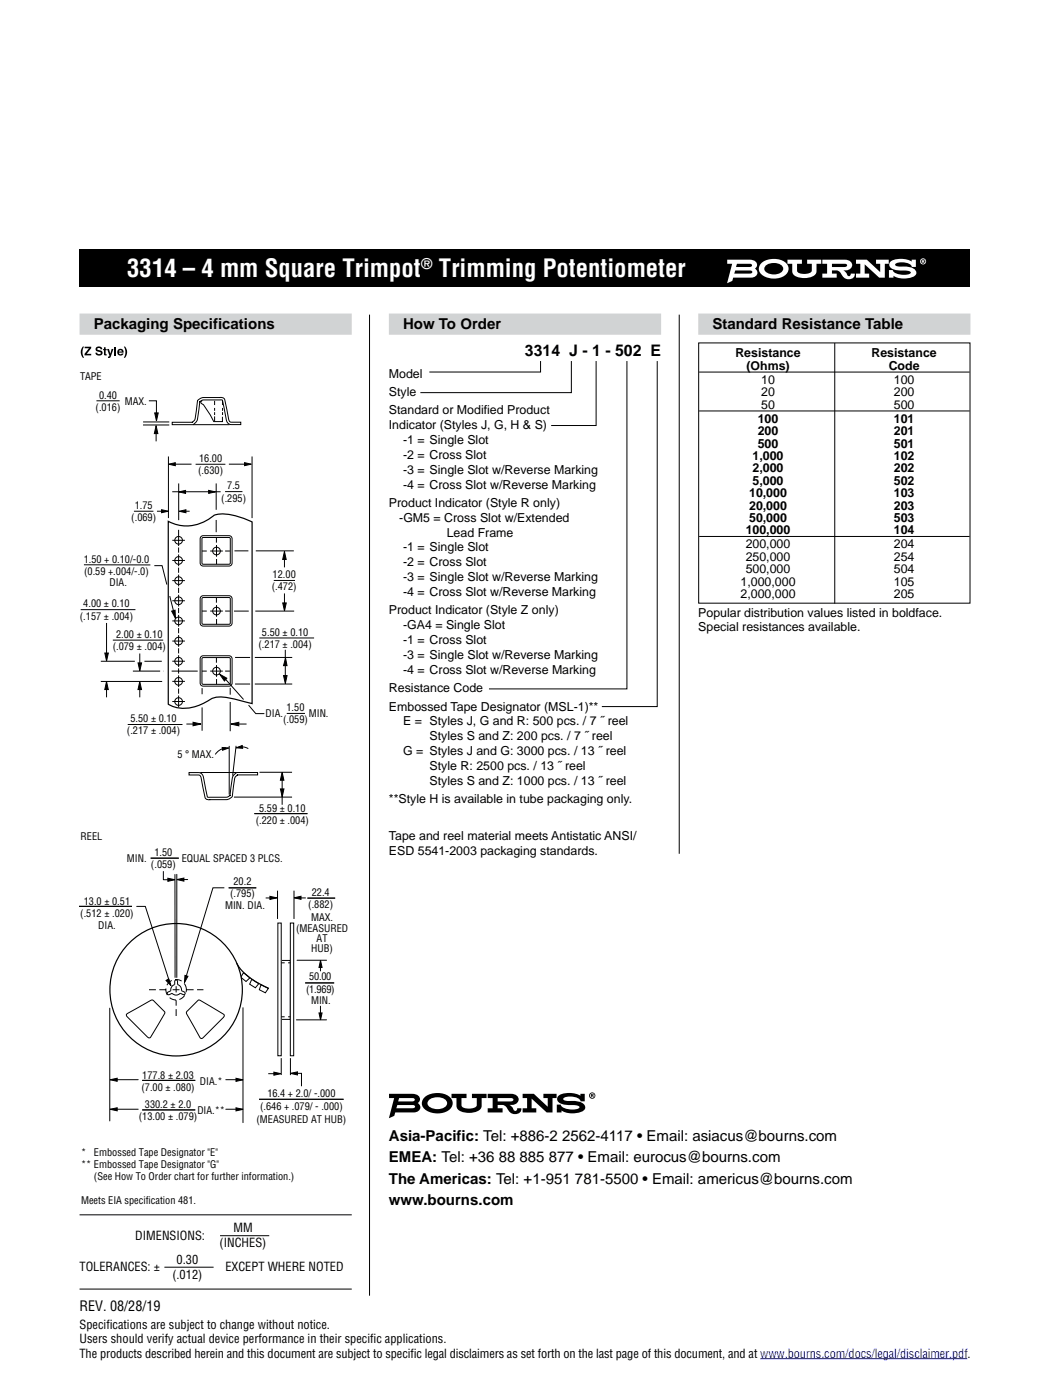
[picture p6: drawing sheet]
<svg xmlns="http://www.w3.org/2000/svg" width="210mm" height="279mm" viewBox="0 0 210 279" stroke-linecap="round" stroke-linejoin="round" font-family="sans-serif">
<defs><g id="words">
<g font-size="4.9" fill="#fff">
<text x="25.4" y="55.3">3314 – 4 mm Square Trimpot</text>
<text x="87.6" y="55.3">Trimming Potentiometer</text>
</g>
<text font-size="3.2" x="104.8" y="71">3314 J - 1 - 502 E</text>
<g font-size="3">
<text x="18.7" y="65.7">Packaging Specifications</text>
<text x="80.4" y="65.7">How To Order</text>
<text x="142.2" y="65.7">Standard Resistance Table</text>
<text x="77.6" y="227.7">Asia-Pacific: Tel: +886-2 2562-4117 • Email: asiacus@bourns.com</text>
<text x="77.6" y="232">EMEA: Tel: +36 88 885 877 • Email: eurocus@bourns.com</text>
<text x="77.6" y="236.3">The Americas: Tel: +1-951 781-5500 • Email: americus@bourns.com</text>
<text x="77.6" y="240.6">www.bourns.com</text>
</g>
<text font-size="2.9" fill="#fff" x="84" y="53.7">®</text>
<text font-size="2.8" x="15.9" y="261.6">REV. 08/28/19</text>
<g font-size="2.5">
<text x="146.8" y="71.3">Resistance</text>
<text x="173.9" y="71.3">Resistance</text>
<text x="77.6" y="75.3">Model</text>
<text x="149" y="73.8">(Ohms)</text>
<text x="151.9" y="76.6">10</text>
<text x="177.4" y="73.8">Code</text>
<text x="178.4" y="76.6">100</text>
<text x="77.6" y="79">Style</text>
<text x="77.6" y="82.7">Standard or Modified Product</text>
<text x="151.9" y="79.1">20</text>
<text x="151.9" y="81.6">50</text>
<text x="178.4" y="79.1">200</text>
<text x="178.4" y="81.6">500</text>
<text x="77.6" y="85.6">Indicator (Styles J, G, H &amp; S)</text>
<text x="80.4" y="88.6">-1 = Single Slot</text>
<text x="151.2" y="84.4">100</text>
<text x="151.2" y="86.9">200</text>
<text x="151.2" y="89.3">500</text>
<text x="178.4" y="84.4">101</text>
<text x="178.4" y="86.9">201</text>
<text x="178.4" y="89.3">501</text>
<text x="80.4" y="91.6">-2 = Cross Slot</text>
<text x="80.4" y="94.5">-3 = Single Slot w/Reverse Marking</text>
<text x="150.2" y="91.8">1,000</text>
<text x="150.2" y="94.3">2,000</text>
<text x="178.4" y="91.8">102</text>
<text x="178.4" y="94.3">202</text>
<text x="77.6" y="101.2">Product Indicator (Style R only)</text>
<text x="80.4" y="97.5">-4 = Cross Slot w/Reverse Marking</text>
<text x="149.5" y="99.2">10,000</text>
<text x="149.5" y="101.7">20,000</text>
<text x="150.2" y="96.7">5,000</text>
<text x="178.4" y="96.7">502</text>
<text x="178.4" y="99.2">103</text>
<text x="178.4" y="101.7">203</text>
<text x="79.7" y="104.1">-GM5 = Cross Slot w/Extended</text>
<text x="89.2" y="107.1">Lead Frame</text>
<text x="148.8" y="106.6">100,000</text>
<text x="149.5" y="104.2">50,000</text>
<text x="178.4" y="106.6">104</text>
<text x="178.4" y="104.2">503</text>
<text x="80.4" y="110.1">-1 = Single Slot</text>
<text x="80.4" y="113">-2 = Cross Slot</text>
<text x="148.8" y="109.4">200,000</text>
<text x="148.8" y="111.9">250,000</text>
<text x="178.4" y="109.4">204</text>
<text x="178.4" y="111.9">254</text>
<text x="80.4" y="116">-3 = Single Slot w/Reverse Marking</text>
<text x="80.4" y="118.9">-4 = Cross Slot w/Reverse Marking</text>
<text x="147.8" y="116.9">1,000,000</text>
<text x="147.8" y="119.3">2,000,000</text>
<text x="148.8" y="114.4">500,000</text>
<text x="178.4" y="116.9">105</text>
<text x="178.4" y="114.4">504</text>
<text x="178.4" y="119.3">205</text>
<text x="77.6" y="122.6">Product Indicator (Style Z only)</text>
<text x="80.4" y="125.6">-GA4 = Single Slot</text>
<text x="139.3" y="123.2">Popular distribution values listed in boldface.</text>
<text x="139.3" y="125.9">Special resistances available.</text>
<text x="80.4" y="128.5">-1 = Cross Slot</text>
<text x="80.4" y="131.5">-3 = Single Slot w/Reverse Marking</text>
<text x="80.4" y="134.5">-4 = Cross Slot w/Reverse Marking</text>
<text x="77.6" y="138.1">Resistance Code</text>
<text x="77.6" y="141.8">Embossed Tape Designator (MSL-1)**</text>
<text x="80.4" y="144.8">E = Styles J, G and R: 500 pcs. / 7 ˝ reel</text>
<text x="85.7" y="147.7">Styles S and Z: 200 pcs. / 7 ˝ reel</text>
<text x="80.4" y="150.7">G = Styles J and G: 3000 pcs. / 13 ˝ reel</text>
<text x="85.7" y="153.7">Style R: 2500 pcs. / 13 ˝ reel</text>
<text x="77.6" y="160.3">**Style H is available in tube packaging only.</text>
<text x="85.7" y="156.6">Styles S and Z: 1000 pcs. / 13 ˝ reel</text>
<text x="77.6" y="167.6">Tape and reel material meets Antistatic ANSI/</text>
<text x="77.6" y="170.6">ESD 5541-2003 packaging standards.</text>
<text x="46.6" y="246">MM</text>
<text x="27" y="247.4">DIMENSIONS:</text>
<text x="43.8" y="248.9">(INCHES)</text>
<text x="15.9" y="253.7">TOLERANCES: ±</text>
<text x="34.4" y="255.2">(.012)</text>
<text x="35.2" y="252.2">0.30</text>
<text x="45" y="253.7">EXCEPT WHERE NOTED</text>
<text x="15.9" y="265.3">Specif</text>
<text x="15.9" y="268.1">Users should verify actual device performance in their specif</text>
<text x="21.2" y="265.3">ications are subject to change without notice.</text>
<text x="73.9" y="268.1">ic applications.</text>
<text x="15.9" y="270.9">The products described herein and this document are subject to specif</text>
<text x="81.9" y="270.9">ic legal disclaimers as set forth on the last page of this document, and at www.bourns.com/docs/legal/disclaimer.pdf.</text>
</g>
<g font-size="2.1">
<text x="16" y="75.8">TAPE</text>
<text x="19.1" y="82">(.016)</text>
<text x="19.8" y="79.6">0.40</text>
<text x="24.9" y="80.8">MAX.</text>
<text x="39.6" y="94.6">(.630)</text>
<text x="39.7" y="92.2">16.00</text>
<text x="26.9" y="101.6">1.75</text>
<text x="44.2" y="100.1">(.295)</text>
<text x="45.4" y="97.7">7.5</text>
<text x="26.2" y="104">(.069)</text>
<text x="16.7" y="112.3">1.50 + 0.10/-0.0</text>
<text x="16.8" y="114.7">(0.59 +.004/-.0)</text>
<text x="21.8" y="117">DIA.</text>
<text x="54.2" y="117.8">(.472)</text>
<text x="54.4" y="115.4">12.00</text>
<text x="15.9" y="123.6">(.157 ± .004)</text>
<text x="16.6" y="121.2">4.00 ± 0.10</text>
<text x="22.5" y="129.7">(.079 ± .004)</text>
<text x="23.2" y="127.3">2.00 ± 0.10</text>
<text x="51.6" y="129.3">(.217 ± .004)</text>
<text x="52.3" y="126.9">5.50 ± 0.10</text>
<text x="53" y="143.2">DIA.</text>
<text x="57.2" y="142">1.50</text>
<text x="61.6" y="143.2">MIN.</text>
<text x="25.3" y="146.5">(.217 ± .004)</text>
<text x="26" y="144.1">5.50 ± 0.10</text>
<text x="56.5" y="144.4">(.059)</text>
<text x="35.4" y="151.2">5 ° MAX.</text>
<text x="16.1" y="167.7">REEL</text>
<text x="51" y="164.5">(.220 ± .004)</text>
<text x="51.7" y="162.1">5.59 ± 0.10</text>
<text x="25.3" y="172.1">MIN.</text>
<text x="30.1" y="173.3">(.059)</text>
<text x="30.8" y="170.9">1.50</text>
<text x="36.3" y="172.1">EQUAL SPACED 3 PLCS.</text>
<text x="45.9" y="179.1">(.795)</text>
<text x="46.6" y="176.7">20.2</text>
<text x="62.2" y="178.9">22.4</text>
<text x="16" y="183">(.512 ± .020)</text>
<text x="16.7" y="180.6">13.0 ± 0.51</text>
<text x="19.6" y="185.4">DIA.</text>
<text x="44.9" y="181.4">MIN. DIA.</text>
<text x="59.1" y="185.9">(MEASURED</text>
<text x="61.5" y="181.3">(.882)</text>
<text x="62.1" y="183.9">MAX.</text>
<text x="62.1" y="190">HUB)</text>
<text x="63.2" y="188">AT</text>
<text x="61.7" y="195.7">50.00</text>
<text x="61.1" y="198.1">(1.969)</text>
<text x="62.1" y="200.3">MIN.</text>
<text x="28.4" y="215.3">177.8 ± 2.03</text>
<text x="28.2" y="217.7">(7.00 ± .080)</text>
<text x="28.9" y="221.2">330.2 ± 2.0</text>
<text x="39.9" y="216.5">DIA.*</text>
<text x="51.9" y="221.6">(.646 + .079/ - .000)</text>
<text x="53.4" y="219">16.4 + 2.0/ -.000</text>
<text x="27.7" y="223.6">(13.00 ± .079)</text>
<text x="39.4" y="222.3">DIA.**</text>
<text x="51.2" y="224.1">(MEASURED AT HUB)</text>
<text x="16.2" y="230.6">*</text>
<text x="16.2" y="233.1">** Embossed Tape Designator &quot;G&quot;</text>
<text x="18.7" y="230.6">Embossed Tape Designator &quot;E&quot;</text>
<text x="18.7" y="235.5">(See How To Order chart for further information.)</text>
<text x="16.2" y="240.3">Meets EIA specification 481.</text>
</g>
</g></defs>
<path d="M15.9 49.7h177.8v7.5h-177.8z" fill="#000"/>
<g fill="#fff">
<path d="M157.2 51.8h2.8v.8h-.9v1.4a1.59 1.59 0 0 0 1.8 .6 1.04 1.04 0 0 0 1.1-.6v-1.4h-.9v-.8h2.8v.8h-.9v1.6a2.1 2.1 0 0 1-2.4 1.3 2.91 2.91 0 0 1-2.4-.9l-.1-2h-.9z"/>
<path d="M170.8 51.8h2.2l2.7 2.5v-1.7h-.9v-.8h2.6v.8h-.8v2.8h-1.1l-2.9-2.6v1.8h.9v.8h-2.7v-.8h.9v-2h-.9z"/>
<path d="M177.9 52.1a4.5 4.5 0 0 1 4 .1v-.4h.9v1.5h-.8a2.21 2.21 0 0 0-2.7-.9l-.6 .3v.2l.5 .3h1a2.68 2.68 0 0 1 2.6 .9 .91 .91 0 0 1-.8 1.2 4.4 4.4 0 0 1-3.7-.3v.4h-.9v-1.5h.8a2.17 2.17 0 0 0 2.2 .9l1.1-.1 .3-.3a2.62 2.62 0 0 0-2.3-.4 2.54 2.54 0 0 1-1.9-.8l-.1-.4 .1-.4z"/>
<path d="M184.1 51.9v.2h.2v-.1zM184 51.8l.4 .1v.3l.1 .3h-.2l-.1-.3-.1 .3h-.1zM183.8 52.2a.47 .47 0 0 0 .9 0 .47 .47 0 0 0-.9 0zM183.6 52.2a.61 .61 0 0 1 1.2 0 .61 .61 0 0 1-1.2 0z"/>
<path d="M146.7 54h3h.3l.1 .3-.1 .2-.5 .1h-3zM147.1 52.6h2.6l.4 .3-.2 .3-.4 .1h-2.6zM145.1 51.8v.8h1l-1 3.9 1-.4 .2-.7h3.6a.99 .99 0 0 0 1.2-.6 .99 .99 0 0 0-.4-1.2 .93 .93 0 0 0 .4-1 .93 .93 0 0 0-.9-.7z"/>
<path d="M152.9 53a2.59 2.59 0 0 1 3.3 .3 1.1 1.1 0 0 1-1.1 1.4 2 2 0 0 1-2.6-1zM152 52.4a1.58 1.58 0 0 0-.5 1.6 1.58 1.58 0 0 0 1.1 1.2 3.8 3.8 0 0 0 4.5-.7 1.72 1.72 0 0 0-1.3-2.6 4.2 4.2 0 0 0-3.8 .5z"/>
<path d="M166 52.6h2.6l.5 .3-.2 .3-.4 .1h-2.5zM164.1 51.8v.8h1v2h-1v.8h2.9v-.8h-1v-.6a1.55 1.55 0 0 1 2 .9 1.42 1.42 0 0 0 2.6 .1v-.4h-.8l-.1 .3-.2 .2a.59 .59 0 0 1-.6-.6l-.6-.5a1.27 1.27 0 0 0 1.7-1.4 1.39 1.39 0 0 0-1.4-.8z"/>
</g>
<path d="M15.9 64.7h54.3" fill="none" stroke="#d1d3d4" stroke-width="4.2" stroke-linecap="butt"/>
<path d="M33.6 104a8.1 8.1 0 0 0 9.1-1.2 10.4 10.4 0 0 1 7 1.1l.6 .3v36.2a24.1 24.1 0 0 0-7-1.3l-.7 .2a12.6 12.6 0 0 1-5.8 2.1 5.6 5.6 0 0 1-3.2-.9z" fill="none" stroke="#000" stroke-width=".24"/>
<g fill="none" stroke="#000" stroke-width=".2">
<path d="M33.6 91.1v12.3M33.6 92.6l1.4-.3v.6zM34.7 92.6h3.5M45.7 92.6h3.5M48.8 92.3l1.4 .3-1.4 .3zM50.3 91.1v12.3M34.4 107.8h2.5M34.4 111.9h2.5M34.4 115.9h2.5M34.4 119.9h2.5M35.6 109.3v1M35.6 113.3v1"/>
<path d="M35.6 117.3v1M35.6 105.7v3.3M35.6 110.7v2.3M35.6 114.7v2.3M35.6 118.7v2.3M40.1 119.1l.5-.2h5.1l.4 .2 .2 .4v4.8l-.2 .5-.4 .2h-5.1l-.5-.2-.2-.5v-4.8zM40.1 107.1l.5-.2h5.1l.4 .2 .2 .4v4.9l-.2 .4-.4 .2h-5.1l-.5-.2-.2-.4v-4.9zM40.3 110h1M40.4 119.3h5.5v5.2h-5.5zM40.4 107.3h5.5v5.2h-5.5zM41.9 110h2.6M43.2 107.3v1"/>
<path d="M43.2 119.2v1.1M43.2 108.8v2.3M43.2 111.6v1M44.9 110h1M46.8 109.9h2.8M51 109.9h7.6M56.8 110.1l.3 1.6h-.7zM56.8 111.2v2M56.8 118.4v2.3M34.4 123.9h2.5M34.4 127.9h2.5M34.4 132h2.5"/>
<path d="M34.4 136h2.5M35.6 121.3v1.1M35.6 125.3v1.1M35.6 129.4v1M35.6 133.4v1M35.6 137.4v1M35.6 122.7v2.4M35.6 126.7v2.4M35.6 130.8v2.3M35.6 134.8v2.3M35.6 138.8v2.3M40.1 131.1l.5-.2h5.1l.4 .2 .2 .4v4.8l-.2 .5-.4 .1h-5.1l-.5-.1-.2-.5v-4.8z"/>
<path d="M40.3 133.9h1M40.3 122h1M40.3 137.3v1.2M40.4 131.3h5.5v5.2h-5.5zM41.9 133.9h2.6M41.9 122h2.6M43.2 131.2v1.1M43.2 120.8v2.3M43.2 132.7v2.4M43.2 123.5v1.1M43.2 135.5v1M44.9 133.9h1"/>
<path d="M44.9 122h1M45.9 137.3v1.3M46.7 122h2.9M51 122h7.7M56.4 120.3h.7l-.3 1.6zM34.4 140h2.5M37.2 144.5h1.7M38.5 144.1l1.6 .4-1.6 .3zM40.3 141.2v4.6M45.9 140.1v5.8M46.1 144.5l1.6-.4v.8zM47.2 144.5h2"/>
<circle cx="35.6" cy="115.9" r=".76"/>
<circle cx="35.6" cy="111.9" r=".76"/>
<circle cx="35.6" cy="107.8" r=".76"/>
<circle cx="35.6" cy="119.9" r=".76"/>
<circle cx="43.2" cy="110" r=".76"/>
<circle cx="35.6" cy="123.9" r=".76"/>
<circle cx="35.6" cy="132" r=".76"/>
<circle cx="35.6" cy="136" r=".76"/>
<circle cx="35.6" cy="127.9" r=".76"/>
<circle cx="43.2" cy="133.9" r=".76"/>
<circle cx="43.2" cy="122" r=".76"/>
<circle cx="35.6" cy="140" r=".76"/>
</g>
<path d="M33.6 92.6l1.4-.3v.6zM48.8 92.3l1.4 .3-1.4 .3zM56.8 110.1l.3 1.6h-.7zM56.4 120.3h.7l-.3 1.6zM38.5 144.1l1.6 .4-1.6 .3zM46.1 144.5l1.6-.4v.8z" fill="#000"/>
<path d="M39 92.7h6z" fill="#fff"/>
<path d="M39 92.7h6" fill="none" stroke="#000" stroke-width=".2"/>
<path d="M34.4 98.1h9.6z" fill="#fff"/>
<path d="M34.4 98.1h9.6" fill="none" stroke="#000" stroke-width=".2"/>
<path d="M16.7 112.7h13.3z" fill="#fff"/>
<g fill="none" stroke="#000" stroke-width=".2">
<path d="M35.7 96.5v7.3M35.7 98.2l1.3-.3v.6zM36.8 98.2h.2M41.6 97.9l1.4 .3-1.4 .3zM41.6 98.2h.4M43.1 96.5v5.2M16.7 112.7h13.3M30.8 112.9h1.5l1 3.8M33.9 119l.8 3.3M43.1 103.8v2.4M34.3 122l.6-.2 .1 1.6zM43.8 134.6l1.5 .8-.5 .5z"/>
<path d="M44.7 135.2l3.9 4.4M49.6 140.7l1.4 1.7h1.8"/>
</g>
<path d="M35.7 98.2l1.3-.3v.6zM41.6 97.9l1.4 .3-1.4 .3zM34.3 122l.6-.2 .1 1.6zM43.8 134.6l1.5 .8-.5 .5z" fill="#000"/>
<path d="M57.2 142.4h3.7z" fill="#fff"/>
<path d="M57.2 142.4h3.7" fill="none" stroke="#000" stroke-width=".2"/>
<path d="M54.6 115.8h4.3z" fill="#fff"/>
<path d="M54.6 115.8h4.3" fill="none" stroke="#000" stroke-width=".2"/>
<path d="M44.9 98.1h3.5z" fill="#fff"/>
<path d="M44.9 98.1h3.5" fill="none" stroke="#000" stroke-width=".2"/>
<path d="M26.7 102h3.9z" fill="#fff"/>
<path d="M26.7 102h3.9" fill="none" stroke="#000" stroke-width=".2"/>
<path d="M22.5 127.7h10.1z" fill="#fff"/>
<path d="M31.3 102h1.3M32.2 101.7l1.4 .3-1.4 .3zM35.8 102l1.3-.3v.6zM36.9 102h.9M22.5 127.7h10.1M46.9 131.2h3M46.9 136.5h3M50.9 131.2h7.4M50.9 136.5h7.4M56.6 134.8h.7l-.4 1.6zM56.9 129.7v5.9M57 131.4l.3 1.4h-.7z" fill="none" stroke="#000" stroke-width=".2"/>
<path d="M32.2 101.7l1.4 .3-1.4 .3zM35.8 102l1.3-.3v.6zM56.6 134.8h.7l-.4 1.6zM57 131.4l.3 1.4h-.7z" fill="#000"/>
<path d="M51.8 127.3h10.9z" fill="#fff"/>
<path d="M51.8 127.3h10.9" fill="none" stroke="#000" stroke-width=".2"/>
<path d="M25.5 144.6h10.9z" fill="#fff"/>
<path d="M20.1 136h12.3M26.5 133.9h5.5M28.8 132h3.5M34.3 133.9h5.2M25.5 144.6h10.9" fill="none" stroke="#000" stroke-width=".2"/>
<path d="M16.1 121.7h10.9z" fill="#fff"/>
<g fill="none" stroke="#000" stroke-width=".2">
<path d="M29.7 80h1.5v2.8M40.4 79.9l-.3 .4 .5 .5 1.4 2 .7 1.3h1.7v-.9M42.8 80v.8M44.4 80v.8M28.5 84.8h5.3M28.6 84.2h5.2M30.9 82.4h.7l-.4 1.6zM31.2 84.9l.3 1.6h-.7zM31.2 86.1v2M34.4 84.3h4h-.1a1.56 1.56 0 0 0 .8-1.6l.3-2.8 .5-.3 .7-.3h3.3a.81 .81 0 0 1 1 .8l.7 3.3a.82 .82 0 0 0 .5 .9h2v.4h-2a1.31 1.31 0 0 1-1-1.5l-.7-3.3-.3-.1h-3.5l-.8 .4 .1-.1-.3 2.5a2.11 2.11 0 0 1-1.1 2.2h-4.1zM38.5 84.8h7.3M42.8 81.4v.6"/>
<path d="M42.8 82.3v.5M42.8 83.1v1M44.4 81.4v.6M44.4 82.3v.5M16.1 121.7h10.9M20.9 130.3h.7l-.3 1.6zM21.3 136l.3 1.6h-.7zM21.3 137.2v2M21.3 124.3v6.4M27.6 132.3h.7l-.4 1.6zM27.9 136l.3 1.6h-.7zM27.9 137.2v2"/>
<path d="M27.9 130.4v2.3M37.7 154.2h1.9a1.31 1.31 0 0 1 1.1 1.6l.7 3.2 .3 .1h3.5l.8-.4-.1 .1 .3-2.5a2.11 2.11 0 0 1 1.1-2.1h4.1v.5h-4.1l.2-.1a1.56 1.56 0 0 0-.8 1.6l-.3 2.8-.5 .3-.7 .3h-3.3a.81 .81 0 0 1-1.1-.7l-.6-3.4a.82 .82 0 0 0-.6-.8h-1.9zM40 154.2h7.3M44.3 149.2l1.3 .1-1.2 .4zM45.1 149.2a3 3 0 0 0-2.1 1.4M45.7 148.9v9.7M46.7 159.1h11.6M47.1 148.8l-.7 6M47.1 149.2l1.2-.4 .1 .5zM47.7 149.1h1.1l.8 .3M51.8 154.1h6.5M56 157.4h.7l-.4 1.6z"/>
<path d="M56.3 154.1l.4 1.6h-.7zM56.3 154.9v5.7"/>
</g>
<path d="M30.9 82.4h.7l-.4 1.6zM31.2 84.9l.3 1.6h-.7zM20.9 130.3h.7l-.3 1.6zM21.3 136l.3 1.6h-.7zM27.6 132.3h.7l-.4 1.6zM27.9 136l.3 1.6h-.7zM44.3 149.2l1.3 .1-1.2 .4zM47.1 149.2l1.2-.4 .1 .5zM56 157.4h.7l-.4 1.6zM56.3 154.1l.4 1.6h-.7z" fill="#000"/>
<path d="M19.2 80h4.7z" fill="#fff"/>
<path d="M19.2 80h4.7M48.6 194.1l1.3 1-.8 .8-1-.9zM56.1 191.7h1.8v11.7h-1.8z" fill="none" stroke="#000" stroke-width=".2"/>
<g fill="#000">
<path d="M16.5 69.2h.3a2.14 2.14 0 0 0 0 2.2h-.3a1.73 1.73 0 0 1 0-2.2zM16.9 69.2h1.3v.3l-.9 1.1h.9v.3h-1.3v-.3l.9-1.1h-.9zM19.2 69.3a.73 .73 0 0 1 1.2 .4h-.3a.3 .3 0 0 0-.4-.3 .3 .3 0 0 0-.2 .4 .75 .75 0 0 1 .9 .9 .77 .77 0 0 1-.8 .3 .77 .77 0 0 1-.6-.6h.4a.37 .37 0 0 0 .4 .3 .37 .37 0 0 0 .3-.3v-.1a.84 .84 0 0 1-1-.8zM20.7 69.3h.4v.4h.2v.2h-.2v.7l.2 .1v.2l-.5-.1-.1-.9h-.1v-.2h.1zM21.4 69.6h.3l.3 1 .3-1h.3l-.4 1.3a.51 .51 0 0 1-.6 .5v-.2l.2-.2zM22.8 69.2h.4v1.7h-.4zM24.7 69.2h.3a1.73 1.73 0 0 1 0 2.2h-.3a2.15 2.15 0 0 0 0-2.2z"/>
<path d="M23.8 70l-.1 .2h.6l-.2-.3zM23.6 69.8a.65 .65 0 0 1 .7-.1 .65 .65 0 0 1 .4 .7h-1a.31 .31 0 0 0 .3 .3 .31 .31 0 0 0 .3-.2h.4a.67 .67 0 0 1-1.1 .3 .67 .67 0 0 1 0-1z"/>
</g>
<circle cx="35.1" cy="197.5" r="13.2" fill="#fff"/>
<g fill="none" stroke="#000" stroke-width=".24">
<path d="M47.3 192.2l.1 .4a10.8 10.8 0 0 0 4.6 3.8l1.6 .9"/>
<circle cx="35.1" cy="197.5" r="13.2"/>
</g>
<path d="M34.4 197.5h1.4M35.2 196.8v1.3M36.2 197.7l.7 .4v.3l-.2 .1-.7-.3a1.05 1.05 0 0 1-1.6 0l-.8 .3-.2-.1v-.3l.7-.4M36.2 197.7v-.2a1.06 1.06 0 0 0-.8-1v-.8l-.2-.1-.3 .1v.8a1.06 1.06 0 0 0-.8 1.2M50.2 195.4l1.4 .9-.6 .8-1.2-.7zM52.1 196.5l1.5 .8-.6 .8-1.2-.6zM25.4 202.3l3.5-2a2.25 2.25 0 0 1 1.7-.7l2.2 2.3 .1 .3-2.6 4.4-.5 .5-.4-.1-4-4.1-.2-.3zM37.3 201.8l2.2-2.1 .3-.1 4.5 2.6 .5 .4-.2 .4-4.3 4.3-.4-.2-2-3.6a2.25 2.25 0 0 1-.7-1.6z" fill="none" stroke="#000" stroke-width=".2"/>
<g fill="none" stroke="#000" stroke-width=".2" stroke-dasharray="1.4 .7 1.4 .7 1.4 .7" stroke-linecap="butt">
<path d="M29.7 197.5h3.4M37.3 197.5h3.3M35.2 202.8v-3.2"/>
<circle cx="35.2" cy="197.5" r="2.04"/>
</g>
<path d="M55.5 184.2h.6v26.5h-.6z" fill="#fff"/>
<path d="M55.5 184.2h.6v26.5h-.6z" fill="none" stroke="#000" stroke-width=".2"/>
<path d="M57.9 184.2h.7v26.5h-.7z" fill="#fff"/>
<g fill="none" stroke="#000" stroke-width=".2">
<path d="M73.7 62.8v195.8M107.9 72.1v2.1h-22.2M114 72.1v6.3h-30.1M119 72.1v12.8h-9M125.1 72.1v65.4h-27.5M131.2 72.1v68.9h-11.1M135.6 62.8v107.6M139.4 68.4h54.2v52h-54.2zM139.5 74.3h54M166.6 68.4v52.1M139.5 82h54M139.5 107.1h54"/>
<path d="M20.1 132h6.8M32.7 133.9h.1M30.1 171.3h5.6M32.6 173.9v1.7h2.2M33.5 175.3l1.4 .3-1.4 .3zM34.9 174.5v20.6M35.3 174.5v20.6M35.3 175.5l1.4-.3v.7zM37.5 175.5h-2.1M44.8 177.2h-2.3l-5.7 18.7M45.6 177.2h5.5M50.8 162.4h10.6"/>
<path d="M53 179.2h2.1M53.9 178.9l1.4 .3-1.4 .3zM55.4 177.7v5.7M58.7 177.7v5.7M58.7 179.2l1.4-.3v.6zM58.8 179.2h2.2M61.4 179.2h5.5M15.8 180.9h10.5M27.3 180.9h1.7l5.1 15.8M33.1 195.7l.6-.3 .4 1.3zM36.9 194.7l.6 .1-.7 1.3zM57.9 184.2h.7v26.5h-.7z"/>
<path d="M59.3 191.6h5.9M60.9 196.2h5.8M64 192.9v.9M64 191.7l.3 1.4h-.6zM21.9 201.2v22.5M22 215.5l1.4-.3v.6zM22 215.5h5.6M28.4 215.6h10.6M45.1 215.5h3.4M47.1 215.2l1.4 .3-1.4 .3zM48.5 201.1v22.9M51.7 219.4h16.9"/>
<path d="M53.5 214.3h2.4M54.7 214l1.4 .3-1.4 .3zM56.1 211.2v3.3M58 211.2v3.4M58 214.2l1.4-.3v.6zM58.1 214.2h2.1v2.6M59.2 203.5h6M63.7 202.2h.6l-.3 1.4zM64 200.8v1.9M22 221.4l1.4-.3v.6zM22 221.4h5.6M28.4 221.5h10.6"/>
<path d="M45.1 221.4h3.4M47.1 221.1l1.4 .3-1.4 .3zM15.9 257.3h54.3M15.9 242.4h54.3M32.8 252.9h9.8M43.9 246.6h9.8"/>
</g>
<path d="M56.1 192.2h1.8M56.1 202.9h1.8" fill="none" stroke="#000" stroke-width=".2" stroke-dasharray=".7 .7 .7 .7 .7 .7" stroke-linecap="butt"/>
<g fill="#000">
<path d="M33.5 175.3l1.4 .3-1.4 .3zM35.3 175.5l1.4-.3v.7zM53.9 178.9l1.4 .3-1.4 .3zM58.7 179.2l1.4-.3v.6zM33.1 195.7l.6-.3 .4 1.3zM36.9 194.7l.6 .1-.7 1.3zM64 191.7l.3 1.4h-.6zM22 215.5l1.4-.3v.6zM47.1 215.2l1.4 .3-1.4 .3zM54.7 214l1.4 .3-1.4 .3zM58 214.2l1.4-.3v.6zM63.7 202.2h.6l-.3 1.4z"/>
<path d="M90.1 218.3h3v.8h-1v1.5a1.65 1.65 0 0 0 1.9 .6 1.08 1.08 0 0 0 1.2-.6v-1.5h-1v-.8h2.9v.8h-1v1.6a2.18 2.18 0 0 1-2.4 1.4 3 3 0 0 1-2.5-.9l-.1-2.1h-1zM104.3 218.3h2.2l2.8 2.6v-1.8h-.8v-.8h2.6v.8h-.8v2.9h-1.2l-3-2.7v1.9h.9v.8h-2.7v-.8h.9v-2.1h-.9zM111.6 218.6a4.7 4.7 0 0 1 4.2 .1v-.4h.9v1.5h-.8a1.36 1.36 0 0 0-1.4-.9 2.02 2.02 0 0 0-2.1 .4v.1a2 2 0 0 0 1.7 .3 2.78 2.78 0 0 1 2.6 1 .94 .94 0 0 1-.8 1.2 4.5 4.5 0 0 1-3.8-.3v.4h-1v-1.6h.8a2.26 2.26 0 0 0 2.3 1l1.2-.1 .3-.3a2.1 2.1 0 0 0-1.8-.5 3.5 3.5 0 0 1-2.6-.7l-.1-.5 .1-.4zM22 221.4l1.4-.3v.6zM47.1 221.1l1.4 .3-1.4 .3z"/>
<path d="M99.3 219.1h2.7l.5 .3-.2 .4h-.5h-2.5zM97.3 218.3v.8h1v2.1h-1v.8h3v-.8h-1v-.7a1.61 1.61 0 0 1 2.1 1 1.47 1.47 0 0 0 1.3 .8 1.47 1.47 0 0 0 1.3-.7v-.4h-.8v.3l-.3 .2a.61 .61 0 0 1-.6-.6l-.6-.6a1.31 1.31 0 0 0 1.8-1.4 1.44 1.44 0 0 0-1.5-.8z"/>
<path d="M118.1 218.4v.2h.2v-.2zM117.9 218.3l.5 .1-.1 .3 .2 .3h-.2l-.2-.3v.3h-.2zM117.7 218.6a.5 .5 0 0 0 1 0 .5 .5 0 0 0-1 0zM117.6 218.6a.63 .63 0 0 1 1.2 0 .63 .63 0 0 1-1.2 0z"/>
<path d="M79.3 220.5h3.1l.2 .1 .2 .2-.2 .3-.4 .1h-3.1zM79.7 219.1h2.7l.4 .3-.2 .3-.4 .1h-2.7zM77.6 218.3v.8h1.1l-1.1 4.1 1.1-.5 .2-.7h3.7a1.02 1.02 0 0 0 1.2-.6 1.02 1.02 0 0 0-.4-1.3 .96 .96 0 0 0 .4-1 .96 .96 0 0 0-.9-.7z"/>
<path d="M85.6 219.6a2.65 2.65 0 0 1 3.5 .2 1.14 1.14 0 0 1-1.2 1.5 2.45 2.45 0 0 1-2.5-.8l-.1-.3zM84.8 218.9a1.64 1.64 0 0 0-.6 1.6 1.64 1.64 0 0 0 1.2 1.3 4 4 0 0 0 4.6-.7 1.79 1.79 0 0 0-1.3-2.8 4.4 4.4 0 0 0-3.9 .6z"/>
</g>
<path d="M77.6 64.7h54.3M139.3 64.7h54.4" fill="none" stroke="#d1d3d4" stroke-width="4.2" stroke-linecap="butt"/>
<path d="M151.7 271.2h41.4" fill="none" stroke="#00f" stroke-width=".2"/>
<use href="#words"/>
</svg>
